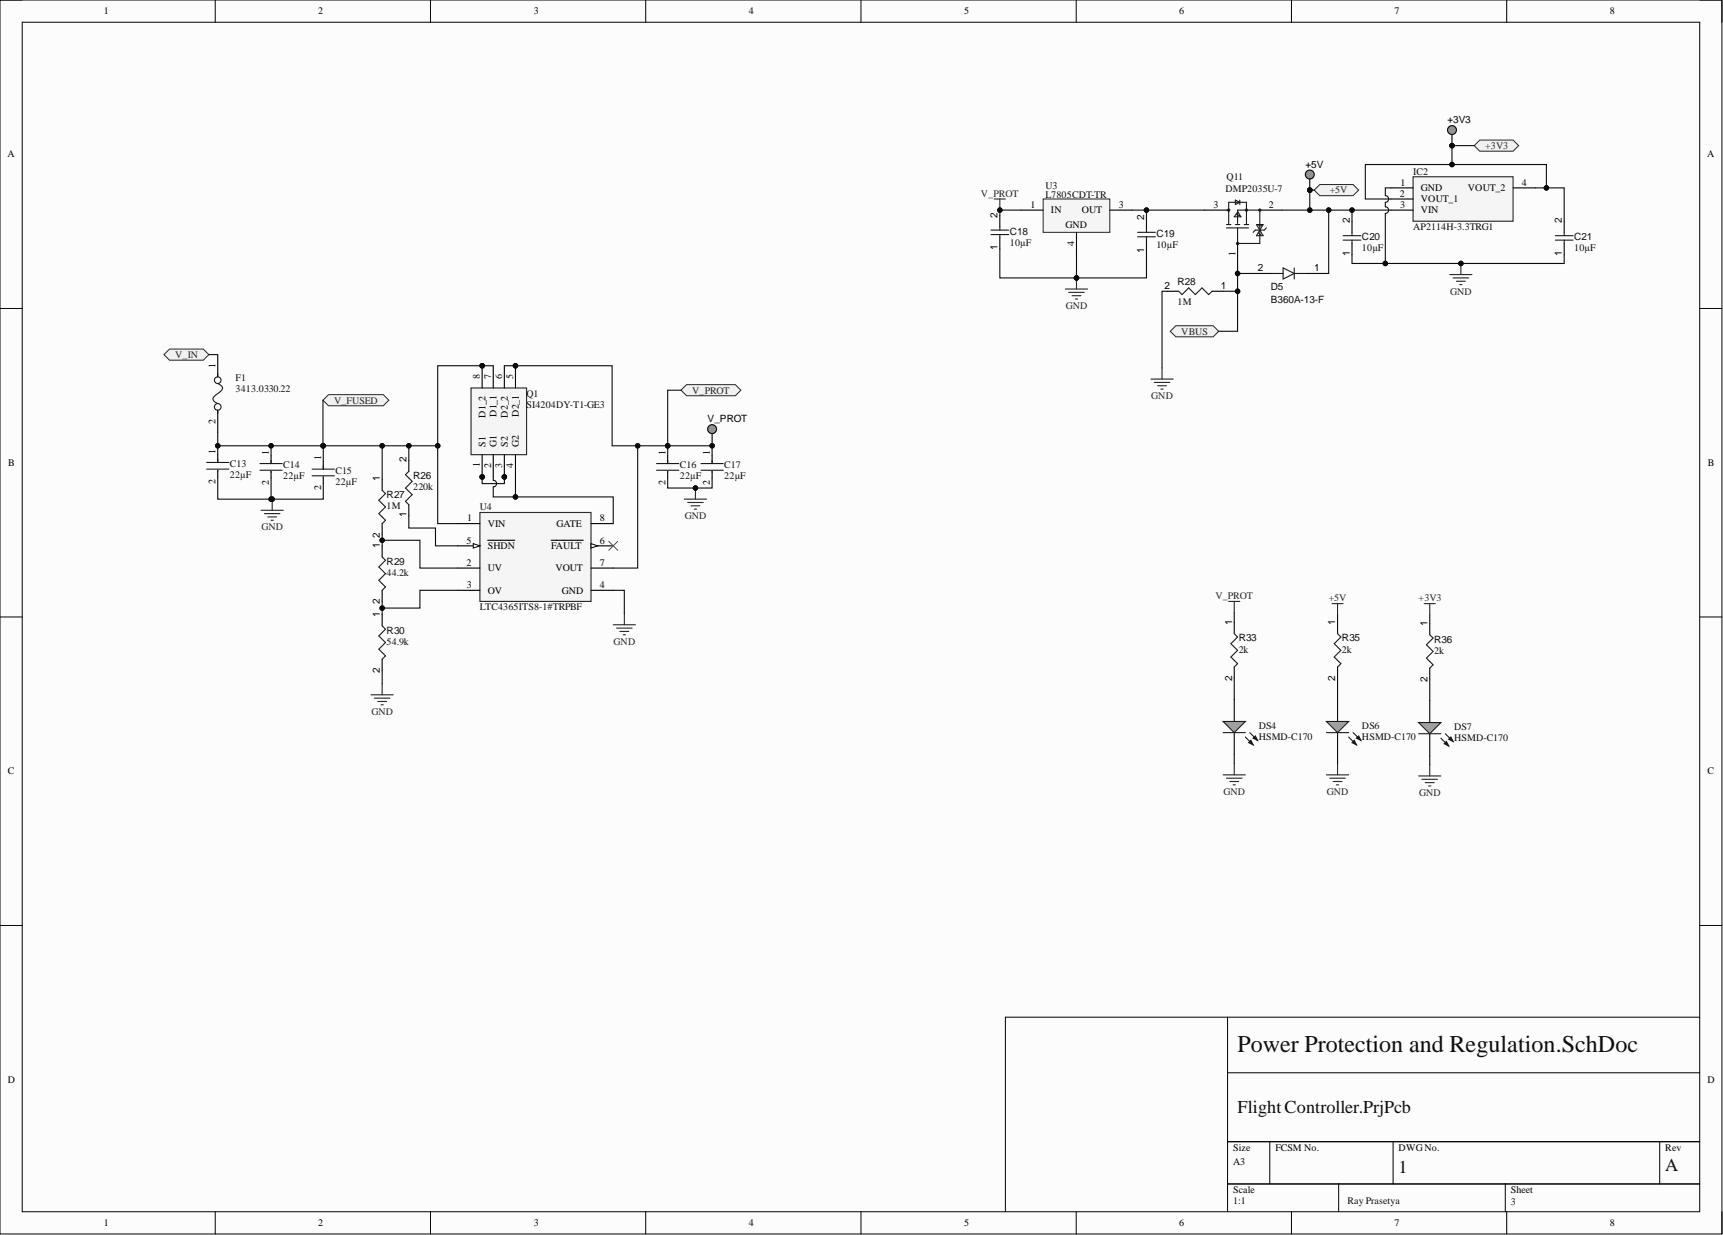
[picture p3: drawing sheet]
<svg xmlns="http://www.w3.org/2000/svg" width="393mm" height="282mm" viewBox="0 0 393 282" stroke-linecap="round" stroke-linejoin="round" font-family="sans-serif">
<defs><g id="words">
<text font-size="5.5" fill="#0e0e0e" x="282.5" y="240.1">Power Protection and Regulation.SchDoc</text>
<g font-size="4.1" fill="#0e0e0e">
<text x="282.5" y="254.1">FlightController.PrjPcb</text>
<text x="319.3" y="267.8">1</text>
<text x="380.2" y="267.3">A</text>
</g>
<g font-size="2.3">
<text x="23.7" y="3.3">1</text>
<text x="72.6" y="3.3">2</text>
<text x="121.9" y="3.3">3</text>
<text x="170.9" y="3.3">4</text>
<text x="220.1" y="3.3">5</text>
<text x="269.2" y="3.3">6</text>
<text x="318.4" y="3.3">7</text>
<text x="367.5" y="3.3">8</text>
<text x="330.5" y="28.2">+3V3</text>
<text x="1.7" y="35.9">A</text>
<text x="389.7" y="35.9">A</text>
<text x="298" y="38.3">+5V</text>
<text x="235.3" y="47.4">1</text>
<text x="255.4" y="47.4">3</text>
<text x="277" y="47.4">3</text>
<text x="289.6" y="47.4">2</text>
<text x="319.6" y="44.9">2</text>
<text x="319.6" y="47.4">3</text>
<text x="319.7" y="42.4">1</text>
<text x="324.4" y="43.6">GND</text>
<text x="324.4" y="46.2">VOUT_1</text>
<text x="335.1" y="43.6">VOUT_2</text>
<text x="347.5" y="42.4">4</text>
<text x="227.7" y="49.7" transform="rotate(-90 227.7 49.7)">2</text>
<text x="239.9" y="48.7">IN</text>
<text x="243.2" y="52">GND</text>
<text x="246.9" y="48.7">OUT</text>
<text x="261.2" y="50.2" transform="rotate(-90 261.2 50.2)">2</text>
<text x="308.1" y="51" transform="rotate(-90 308.1 51)">2</text>
<text x="324.4" y="48.7">VIN</text>
<text x="356.6" y="51" transform="rotate(-90 356.6 51)">2</text>
<text x="227.7" y="57.2" transform="rotate(-90 227.7 57.2)">1</text>
<text x="245.2" y="56.2" transform="rotate(-90 245.2 56.2)">4</text>
<text x="261.2" y="57.7" transform="rotate(-90 261.2 57.7)">1</text>
<text x="282" y="58.4" transform="rotate(-90 282 58.4)">1</text>
<text x="308.1" y="58.4" transform="rotate(-90 308.1 58.4)">1</text>
<text x="356.6" y="58.4" transform="rotate(-90 356.6 58.4)">1</text>
<text x="265.9" y="66">2</text>
<text x="278.7" y="66">1</text>
<text x="287.2" y="61.9">2</text>
<text x="300" y="61.9">1</text>
<text x="49.2" y="84" transform="rotate(-90 49.2 84)">1</text>
<text x="109.6" y="86.5" transform="rotate(-90 109.6 86.5)">8</text>
<text x="112.1" y="86.5" transform="rotate(-90 112.1 86.5)">7</text>
<text x="114.6" y="86.5" transform="rotate(-90 114.6 86.5)">6</text>
<text x="117.2" y="86.5" transform="rotate(-90 117.2 86.5)">5</text>
<text x="110.8" y="95.3" transform="rotate(-90 110.8 95.3)">D1_2</text>
<text x="113.4" y="95.1" transform="rotate(-90 113.4 95.1)">D1_1</text>
<text x="115.9" y="95.3" transform="rotate(-90 115.9 95.3)">D2_2</text>
<text x="118.4" y="95.1" transform="rotate(-90 118.4 95.1)">D2_1</text>
<text x="49.2" y="96.7" transform="rotate(-90 49.2 96.7)">2</text>
<text x="110.8" y="102" transform="rotate(-90 110.8 102)">S1</text>
<text x="113.4" y="102" transform="rotate(-90 113.4 102)">G1</text>
<text x="115.9" y="102" transform="rotate(-90 115.9 102)">S2</text>
<text x="118.4" y="102" transform="rotate(-90 118.4 102)">G2</text>
<text x="161.6" y="96.4">V_PROT</text>
<text x="1.9" y="106.4">B</text>
<text x="49.2" y="103.5" transform="rotate(-90 49.2 103.5)">1</text>
<text x="61.4" y="103.8" transform="rotate(-90 61.4 103.8)">1</text>
<text x="73.3" y="105" transform="rotate(-90 73.3 105)">1</text>
<text x="92.8" y="105.5" transform="rotate(-90 92.8 105.5)">2</text>
<text x="109.6" y="106.6" transform="rotate(-90 109.6 106.6)">1</text>
<text x="112.1" y="106.8" transform="rotate(-90 112.1 106.8)">2</text>
<text x="114.6" y="106.7" transform="rotate(-90 114.6 106.7)">3</text>
<text x="117.2" y="106.9" transform="rotate(-90 117.2 106.9)">4</text>
<text x="151.9" y="103.8" transform="rotate(-90 151.9 103.8)">1</text>
<text x="162.1" y="103.8" transform="rotate(-90 162.1 103.8)">1</text>
<text x="389.9" y="106.4">B</text>
<text x="49.2" y="110.4" transform="rotate(-90 49.2 110.4)">2</text>
<text x="61.4" y="110.6" transform="rotate(-90 61.4 110.6)">2</text>
<text x="73.3" y="111.9" transform="rotate(-90 73.3 111.9)">2</text>
<text x="86.7" y="109.9" transform="rotate(-90 86.7 109.9)">1</text>
<text x="151.9" y="110.6" transform="rotate(-90 151.9 110.6)">2</text>
<text x="162.1" y="110.6" transform="rotate(-90 162.1 110.6)">2</text>
<text x="92.8" y="118.1" transform="rotate(-90 92.8 118.1)">1</text>
<text x="106.7" y="119">1</text>
<text x="137" y="119">8</text>
<text x="86.7" y="125.1" transform="rotate(-90 86.7 125.1)">1</text>
<text x="86.7" y="122.7" transform="rotate(-90 86.7 122.7)">2</text>
<text x="106.5" y="124.1">5</text>
<text x="111.3" y="120.3">VIN</text>
<text x="111.3" y="125.3">SHDN</text>
<text x="125.8" y="125.3">FAULT</text>
<text x="127.1" y="120.3">GATE</text>
<text x="137" y="124.1">6</text>
<text x="106.5" y="129.1">2</text>
<text x="111.3" y="130.4">UV</text>
<text x="126.8" y="130.4">VOUT</text>
<text x="137" y="129.1">7</text>
<text x="86.7" y="137.9" transform="rotate(-90 86.7 137.9)">2</text>
<text x="106.6" y="134.2">3</text>
<text x="111.3" y="135.5">OV</text>
<text x="128.2" y="135.5">GND</text>
<text x="137" y="134.2">4</text>
<text x="86.7" y="140.8" transform="rotate(-90 86.7 140.8)">1</text>
<text x="281.3" y="142.6" transform="rotate(-90 281.3 142.6)">1</text>
<text x="304.8" y="142.6" transform="rotate(-90 304.8 142.6)">1</text>
<text x="325.9" y="142.8" transform="rotate(-90 325.9 142.8)">1</text>
<text x="86.7" y="153.7" transform="rotate(-90 86.7 153.7)">2</text>
<text x="281.3" y="155.4" transform="rotate(-90 281.3 155.4)">2</text>
<text x="304.8" y="155.4" transform="rotate(-90 304.8 155.4)">2</text>
<text x="325.9" y="155.7" transform="rotate(-90 325.9 155.7)">2</text>
<text x="1.8" y="176.8">C</text>
<text x="389.8" y="176.8">C</text>
<text x="1.8" y="247.2">D</text>
<text x="389.8" y="247.2">D</text>
<text x="281.5" y="262.6">Size</text>
<text x="291.2" y="262.6">FCSM No.</text>
<text x="319.3" y="262.6">DWGNo.</text>
<text x="380.2" y="262.6">Rev</text>
<text x="281.5" y="265.9">A3</text>
<text x="281.5" y="272.2">Scale</text>
<text x="344.9" y="272.2">Sheet</text>
<text x="23.7" y="279.9">1</text>
<text x="72.6" y="279.9">2</text>
<text x="121.9" y="279.9">3</text>
<text x="170.9" y="279.9">4</text>
<text x="220.1" y="279.9">5</text>
<text x="269.2" y="279.9">6</text>
<text x="318.4" y="279.9">7</text>
<text x="367.5" y="279.9">8</text>
</g>
<g font-size="2.3" fill="#262626">
<text x="339.1" y="34">+3V3</text>
<text x="223.9" y="44.9">V_PROT</text>
<text x="303.6" y="44.1">+5V</text>
<text x="243.3" y="70.5">GND</text>
<text x="331.1" y="67.2">GND</text>
<text x="269.7" y="76.4">VBUS</text>
<text x="40" y="81.7">V_IN</text>
<text x="158" y="89.8">V_PROT</text>
<text x="76.3" y="92.1">V_FUSED</text>
<text x="262.8" y="91.1">GND</text>
<text x="156.3" y="118.5">GND</text>
<text x="59.7" y="121">GND</text>
<text x="277.5" y="136.8">V_PROT</text>
<text x="303.3" y="137.3">+5V</text>
<text x="323.9" y="137.3">+3V3</text>
<text x="140.1" y="147.2">GND</text>
<text x="84.8" y="163.1">GND</text>
<text x="279.3" y="181.4">GND</text>
<text x="302.9" y="181.4">GND</text>
<text x="324" y="181.7">GND</text>
</g>
<g font-size="2.3" fill="#0e0e0e">
<text x="280" y="41.1">Q11</text>
<text x="322.6" y="39.8">IC2</text>
<text x="238.7" y="43.1">U3</text>
<text x="238.7" y="45.2">L7805CDT-TR</text>
<text x="279.7" y="43.9">DMP2035U-7</text>
<text x="230.5" y="53.5">C18</text>
<text x="322.6" y="52.5">AP2114H-3.3TRG1</text>
<text x="230.5" y="56.1">10µF</text>
<text x="264" y="56.6">10µF</text>
<text x="264" y="54">C19</text>
<text x="310.9" y="57.3">10µF</text>
<text x="310.9" y="54.8">C20</text>
<text x="359.4" y="57.3">10µF</text>
<text x="359.4" y="54.8">C21</text>
<text x="268.8" y="65">R28</text>
<text x="268.8" y="69.5">1M</text>
<text x="290.1" y="66.2">D5</text>
<text x="290.1" y="69.3">B360A-13-F</text>
<text x="53.8" y="87">F1</text>
<text x="53.8" y="89.6">3413.0330.22</text>
<text x="120.2" y="90.6">Q1</text>
<text x="120.2" y="93.1">SI4204DY-T1-GE3</text>
<text x="52.5" y="106.6">C13</text>
<text x="64.7" y="106.8">C14</text>
<text x="155.2" y="106.8">C16</text>
<text x="165.4" y="106.8">C17</text>
<text x="52.5" y="109.1">22µF</text>
<text x="64.7" y="109.4">22µF</text>
<text x="76.6" y="110.6">22µF</text>
<text x="76.6" y="108.1">C15</text>
<text x="88.3" y="113.7">R27</text>
<text x="94.3" y="111.9">220k</text>
<text x="94.3" y="109.4">R26</text>
<text x="155.2" y="109.4">22µF</text>
<text x="165.4" y="109.4">22µF</text>
<text x="88.3" y="116.2">1M</text>
<text x="109.6" y="116.5">U4</text>
<text x="88.3" y="131.4">44.2k</text>
<text x="88.3" y="128.9">R29</text>
<text x="109.6" y="139.3">LTC4365ITS8-1#TRPBF</text>
<text x="88.3" y="147.2">54.9k</text>
<text x="88.3" y="144.6">R30</text>
<text x="282.8" y="148.9">2k</text>
<text x="282.8" y="146.4">R33</text>
<text x="306.4" y="148.9">2k</text>
<text x="306.4" y="146.4">R35</text>
<text x="327.4" y="149.2">2k</text>
<text x="327.4" y="146.7">R36</text>
<text x="287.3" y="166.4">DS4</text>
<text x="310.9" y="166.4">DS6</text>
<text x="332" y="166.7">DS7</text>
<text x="287.3" y="169">HSMD-C170</text>
<text x="310.9" y="169">HSMD-C170</text>
<text x="332" y="169.2">HSMD-C170</text>
<text x="281.5" y="274.7">1:1</text>
<text x="307.6" y="274.7">Ray Prasetya</text>
<text x="344.9" y="275">3</text>
</g>
</g></defs>
<path d="M0 0h393.1v281.6h-393.1z" fill-rule="evenodd" fill="#fcfcfc"/>
<path d="M0 0h393.1v281.6h-393.1z" fill="none" stroke="#000" stroke-width=".23"/>
<path d="M5.1 5.1h382.9v271.5h-382.9z" fill-rule="evenodd" fill="#fcfcfc"/>
<g fill="none" stroke="#000" stroke-width=".23">
<path d="M0 0h5.1M49.1 0v5.1M98.3 0v5.1M147.4 0v5.1M196.6 0v5.1M245.7 0v5.1M294.8 0v5.1M344 0v5.1M388 0h5.1v5.1M5.1 5.1h382.9v271.5h-382.9zM0 70.4h5.1M388 70.4h5.1"/>
<path d="M0 140.8h5.1M388 140.8h5.1M0 211.2h5.1M388 211.2h5.1M280.2 232.2v44.4M388 232.2h-158.5v44.4M280.2 244.8h107.8M49.1 276.6v5M98.3 276.6v5M147.4 276.6v5M196.6 276.6v5M245.7 276.6v5"/>
<path d="M280.2 260.6h107.8M280.2 270.2h107.8M289.9 260.6v9.6M294.8 276.6v5M305.6 270.2v6.4M318 260.6v9.6M343.6 270.2v6.4M344 276.6v5M378.9 260.6v9.6M393.1 276.6v5"/>
</g>
<path d="M109.6 117h25.3v20.3h-25.3z" fill-rule="evenodd" fill="#f5f5f5"/>
<path d="M109.6 117h25.3v20.3h-25.3z" fill="none" stroke="#262626" stroke-width=".25"/>
<path d="M104.5 119.5h5.1M134.9 124.6h5.1" fill="none" stroke="#000" stroke-width=".25"/>
<path d="M134.9 124.1l1.5 .5-1.5 .5z" fill="#fbfbfb"/>
<path d="M134.9 124.1l1.5 .5-1.5 .5z" fill="none" stroke="#000" stroke-width=".23"/>
<path d="M104.5 124.6h5.1M125.8 123.3h7.3" fill="none" stroke="#000" stroke-width=".25"/>
<path d="M108 124.1l1.6 .5-1.6 .5z" fill="#fbfbfb"/>
<path d="M108 124.1l1.6 .5-1.6 .5z" fill="none" stroke="#000" stroke-width=".23"/>
<g fill="none" stroke="#000" stroke-width=".25">
<path d="M49.7 103.8v1.7M49.7 107.3v1.5M61.9 104v1.8M61.9 107.6v1.5M73.8 105.3v1.8M73.8 108.8v1.6M87.2 109.4v2.5M87.2 119.5v2.5M134.9 119.5h5.1M87.2 124.6v2.5M87.2 134.7v2.6M104.5 134.7h5.1"/>
<path d="M104.5 129.7h5.1M111.3 123.3h6.2M134.9 134.7h5.1M134.9 129.7h5.1M87.2 140.3v2.5M87.2 150.5v2.5"/>
</g>
<g fill="none" stroke="#1c1c1c" stroke-width=".25">
<path d="M47.2 105.5h5M47.2 107.1h5M49.7 104.8v.7M49.7 107.3v.3M59.3 105.8h5.1M59.3 107.3h5.1M61.9 105v.8M61.9 107.6v.2M71.3 107.1h5M71.3 108.6h5M73.8 106.3v.8M73.8 108.8v.3"/>
<path d="M87.2 111.9l.8 .8-1.5 1.5 1.5 1.5-1.5 1.5 1.5 1.5-.8 .8M87.2 127.1l.8 .8-1.5 1.5 1.5 1.5-1.5 1.5 1.5 1.6-.8 .7M87.2 142.8l.8 .8-1.5 1.5 1.5 1.6-1.5 1.5 1.5 1.5-.8 .8"/>
</g>
<path d="M59.6 116.5h5.1M60.4 117.2h3.5M61.1 118h2.1M61.9 118.7h.5M62.1 113.9v2.6M84.7 158.6h5.1M85.5 159.3h3.5M87.2 156v2.6M86.2 160.1h2.1M87 160.9h.5" fill="none" stroke="#262626" stroke-width=".25"/>
<circle cx="62.1" cy="113.9" r=".51" fill="#0e0e0e"/>
<circle cx="62.1" cy="113.9" r=".51" fill="none" stroke="#0e0e0e" stroke-width=".23"/>
<path d="M140 142.6h5.1M140.8 143.4h3.5M141.5 144.1h2M142.3 144.9h.5M142.5 140.1v2.5" fill="none" stroke="#262626" stroke-width=".25"/>
<path d="M93.3 105v2.6M93.3 115.2v2.5" fill="none" stroke="#000" stroke-width=".25"/>
<path d="M93.3 107.6l-.7 .7 1.5 1.6-1.5 1.5 1.5 1.5-1.5 1.5 .7 .8" fill="none" stroke="#1c1c1c" stroke-width=".25"/>
<path d="M139 123.6l2 2M141 123.6l-2 2" fill="none" stroke="#4c4c4c" stroke-width=".23"/>
<circle cx="162.6" cy="97.9" r="1.02" fill="#999"/>
<g fill="none" stroke="#000" stroke-width=".25">
<path d="M162.6 99v2.5M152.4 104v1.8M152.4 107.6v1.5"/>
<circle cx="162.6" cy="97.9" r="1.02"/>
</g>
<path d="M149.9 105.8h5.1M149.9 107.3h5.1M152.4 105v.8M152.4 107.6v.2" fill="none" stroke="#1c1c1c" stroke-width=".25"/>
<path d="M156.2 113.9h5.1M157 114.7h3.5M157.7 115.4h2.1M158.5 116.2h.5M158.8 111.4v2.5" fill="none" stroke="#262626" stroke-width=".25"/>
<circle cx="158.8" cy="111.4" r=".51" fill="#0e0e0e"/>
<circle cx="158.8" cy="111.4" r=".51" fill="none" stroke="#0e0e0e" stroke-width=".23"/>
<path d="M162.6 104v1.8M162.6 107.6v1.5" fill="none" stroke="#000" stroke-width=".25"/>
<path d="M160 105.8h5.1M160 107.3h5.1M162.6 105v.8M162.6 107.6v.2" fill="none" stroke="#1c1c1c" stroke-width=".25"/>
<path d="M238.1 45.4h15.3v7.6h-15.3z" fill-rule="evenodd" fill="#f5f5f5"/>
<path d="M238.1 45.4h15.3v7.6h-15.3z" fill="none" stroke="#262626" stroke-width=".23"/>
<path d="M233.1 48h5M245.8 53v5.1M253.4 48h5" fill="none" stroke="#000" stroke-width=".25"/>
<path d="M322.6 40.3h22.8v10.2h-22.8z" fill-rule="evenodd" fill="#f5f5f5"/>
<path d="M322.6 40.3h22.8v10.2h-22.8zM331 62.7h5M331.7 63.4h3.6M332.5 64.2h2M333.3 65h.5M333.5 60.1v2.6" fill="none" stroke="#262626" stroke-width=".25"/>
<path d="M228.3 49.2v2.6M228.3 54.3v2.5M261.7 49.7v2.6M261.7 54.8v2.5M308.6 50.5v2.5M308.6 55.6v2.5M317.5 42.9h5.1M317.5 45.4h5.1M317.5 48h5.1M345.4 42.9h5.1M357.1 50.5v2.5M357.1 55.6v2.5" fill="none" stroke="#000" stroke-width=".25"/>
<g fill="none" stroke="#1c1c1c" stroke-width=".25">
<path d="M226.2 52.5h4.1M226.2 53.5h4.1M228.3 51.8v.7M228.3 53.5v.8M259.7 53h4.1M259.7 54h4.1M261.7 52.3v.7M261.7 54v.8M306.6 53.8h4.1M306.6 54.8h4.1M308.6 53v.8M308.6 54.8v.8"/>
<path d="M355.1 53.8h4M355.1 54.8h4M357.1 53v.8M357.1 54.8v.8"/>
</g>
<circle cx="333.5" cy="60.1" r=".51" fill="#0e0e0e"/>
<circle cx="333.5" cy="60.1" r=".51" fill="none" stroke="#0e0e0e" stroke-width=".23"/>
<path d="M243.2 66h5.1M244 66.7h3.5M244.7 67.5h2.1M245.5 68.3h.5M245.8 63.4v2.6" fill="none" stroke="#262626" stroke-width=".25"/>
<circle cx="245.8" cy="63.4" r=".51" fill="#0e0e0e"/>
<circle cx="245.8" cy="63.4" r=".51" fill="none" stroke="#0e0e0e" stroke-width=".23"/>
<path d="M227 45.4h2.5M228.3 45.4v2.6" fill="none" stroke="#262626" stroke-width=".25"/>
<circle cx="228.3" cy="48" r=".51" fill="#0e0e0e"/>
<circle cx="228.3" cy="48" r=".51" fill="none" stroke="#0e0e0e" stroke-width=".23"/>
<path d="M38.7 79.7h7.7l1.3 1.2-1.3 1.3h-7.7l-1.3-1.3z" fill-rule="evenodd" fill="#f0f0f0"/>
<path d="M38.7 79.7h7.7l1.3 1.2-1.3 1.3h-7.7l-1.3-1.3z" fill="none" stroke="#262626" stroke-width=".23"/>
<path d="M301.3 42.1h7.6l1.3 1.3-1.3 1.3h-7.6l-1.3-1.3z" fill-rule="evenodd" fill="#f0f0f0"/>
<path d="M301.3 42.1h7.6l1.3 1.3-1.3 1.3h-7.6l-1.3-1.3z" fill="none" stroke="#262626" stroke-width=".23"/>
<path d="M337.8 32h7.6l1.3 1.2-1.3 1.3h-7.6l-1.3-1.3z" fill-rule="evenodd" fill="#f0f0f0"/>
<path d="M337.8 32h7.6l1.3 1.2-1.3 1.3h-7.6l-1.3-1.3z" fill="none" stroke="#262626" stroke-width=".23"/>
<path d="M281.8 159.6v5.1M281.8 167.2v5.1" fill="none" stroke="#000" stroke-width=".25"/>
<path d="M279.2 164.7h5.1l-2.5 2.5z" fill="#a6a6a6"/>
<path d="M279.2 164.7h5.1l-2.5 2.5zM284.3 168.2l1.8 1.8M285.3 167.2l1.8 1.8" fill="none" stroke="#1c1c1c" stroke-width=".25"/>
<path d="M285.6 169l.5 1-1-.5z" fill="#1c1c1c"/>
<path d="M285.6 169l.5 1-1-.5z" fill="none" stroke="#1c1c1c" stroke-width=".25"/>
<path d="M286.6 168l.5 1-1-.5z" fill="#1c1c1c"/>
<path d="M281.8 144.6l.7 .8-1.5 1.5 1.5 1.5-1.5 1.6 1.5 1.5-.7 .7M279.2 167.2h5.1M286.6 168l.5 1-1-.5z" fill="none" stroke="#1c1c1c" stroke-width=".25"/>
<path d="M281.8 142.1v2.5M281.8 152.2v2.6M305.4 159.6v5.1M305.4 167.2v5.1" fill="none" stroke="#000" stroke-width=".25"/>
<path d="M279.2 176.8h5.1M280 177.6h3.5M280.8 178.4h2M281.5 179.1h.5M281.8 174.3v2.5" fill="none" stroke="#262626" stroke-width=".25"/>
<path d="M302.8 164.7h5.1l-2.5 2.5z" fill="#a6a6a6"/>
<path d="M302.8 164.7h5.1l-2.5 2.5zM307.9 168.2l1.8 1.8M308.9 167.2l1.8 1.8" fill="none" stroke="#1c1c1c" stroke-width=".25"/>
<path d="M309.2 169l.5 1-1.1-.5z" fill="#1c1c1c"/>
<path d="M309.2 169l.5 1-1.1-.5z" fill="none" stroke="#1c1c1c" stroke-width=".25"/>
<path d="M310.2 168l.5 1-1-.5z" fill="#1c1c1c"/>
<path d="M305.4 144.6l.7 .8-1.5 1.5 1.5 1.5-1.5 1.6 1.5 1.5-.7 .7M302.8 167.2h5.1M310.2 168l.5 1-1-.5z" fill="none" stroke="#1c1c1c" stroke-width=".25"/>
<path d="M305.4 142.1v2.5M305.4 152.2v2.6M326.4 159.8v5.1M326.4 167.5v5" fill="none" stroke="#000" stroke-width=".25"/>
<path d="M302.8 176.8h5.1M303.6 177.6h3.5M304.3 178.4h2.1M305.1 179.1h.5M305.4 174.3v2.5" fill="none" stroke="#262626" stroke-width=".25"/>
<path d="M323.9 164.9h5l-2.5 2.6z" fill="#a6a6a6"/>
<path d="M323.9 164.9h5l-2.5 2.6zM328.9 168.5l1.8 1.8M330 167.5l1.7 1.7" fill="none" stroke="#1c1c1c" stroke-width=".25"/>
<path d="M330.2 169.2l.5 1.1-1-.6z" fill="#1c1c1c"/>
<path d="M330.2 169.2l.5 1.1-1-.6z" fill="none" stroke="#1c1c1c" stroke-width=".25"/>
<path d="M331.2 168.2l.5 1-1-.5z" fill="#1c1c1c"/>
<path d="M326.4 144.9l.8 .7-1.6 1.6 1.6 1.5-1.6 1.5 1.6 1.5-.8 .8M323.9 167.5h5M331.2 168.2l.5 1-1-.5z" fill="none" stroke="#1c1c1c" stroke-width=".25"/>
<path d="M326.4 142.3v2.6M326.4 152.5v2.5" fill="none" stroke="#000" stroke-width=".25"/>
<path d="M280.5 137.3h2.5M281.8 137.3v2.5M304.1 137.8h2.5M305.4 137.8v2.5M325.1 137.8h2.6M326.4 137.8v2.5M323.9 177.1h5M324.6 177.9h3.6M325.4 178.6h2M326.1 179.4h.6M326.4 174.6v2.5" fill="none" stroke="#262626" stroke-width=".25"/>
<circle cx="331.5" cy="33.2" r=".51" fill="#0e0e0e"/>
<circle cx="331.5" cy="33.2" r=".51" fill="none" stroke="#0e0e0e" stroke-width=".23"/>
<circle cx="331.5" cy="29.7" r="1.01" fill="#999"/>
<g fill="none" stroke="#000" stroke-width=".25">
<path d="M331.5 30.7v2.5"/>
<circle cx="331.5" cy="29.7" r="1.01"/>
</g>
<circle cx="331.5" cy="33.2" r=".51" fill="#0e0e0e"/>
<circle cx="331.5" cy="33.2" r=".51" fill="none" stroke="#0e0e0e" stroke-width=".23"/>
<circle cx="299" cy="43.4" r=".51" fill="#0e0e0e"/>
<circle cx="299" cy="43.4" r=".51" fill="none" stroke="#0e0e0e" stroke-width=".23"/>
<circle cx="299" cy="39.8" r="1.01" fill="#999"/>
<g fill="none" stroke="#000" stroke-width=".25">
<path d="M299 40.8v2.6"/>
<circle cx="299" cy="39.8" r="1.01"/>
</g>
<circle cx="299" cy="43.4" r=".51" fill="#0e0e0e"/>
<circle cx="299" cy="43.4" r=".51" fill="none" stroke="#0e0e0e" stroke-width=".23"/>
<path d="M287.9 62.4h2.5M298 62.4h2.5" fill="none" stroke="#000" stroke-width=".25"/>
<path d="M290.4 62.4h2.5M292.9 61.1l2.6 1.3-2.6 1.3zM295.5 61.1v2.6M295.5 62.4h2.5" fill="none" stroke="#1c1c1c" stroke-width=".25"/>
<path d="M268.4 74.3h8.5l1.3 1.3-1.3 1.3h-8.5l-1.2-1.3z" fill-rule="evenodd" fill="#f0f0f0"/>
<path d="M268.4 74.3h8.5l1.3 1.3-1.3 1.3h-8.5l-1.2-1.3z" fill="none" stroke="#262626" stroke-width=".23"/>
<path d="M266.5 66.5h2.6M276.7 66.5h2.5" fill="none" stroke="#000" stroke-width=".25"/>
<path d="M269.1 66.5l.7 .7 1.6-1.5 1.5 1.5 1.5-1.5 1.5 1.5 .8-.7" fill="none" stroke="#1c1c1c" stroke-width=".25"/>
<path d="M262.7 86.5h5.1M263.5 87.3h3.6M264.3 88h2M265 88.8h.5M265.3 84v2.5" fill="none" stroke="#262626" stroke-width=".25"/>
<path d="M75 90.1h12.5l1.3 1.2-1.3 1.3h-12.5l-1.3-1.3z" fill-rule="evenodd" fill="#f0f0f0"/>
<path d="M75 90.1h12.5l1.3 1.2-1.3 1.3h-12.5l-1.3-1.3z" fill="none" stroke="#262626" stroke-width=".23"/>
<path d="M49.7 80.9v5.1M49.7 93.6v5.1" fill="none" stroke="#000" stroke-width=".25"/>
<g fill="none" stroke="#1c1c1c" stroke-width=".25">
<path d="M49.7 87.5a1.09 1.09 0 0 1 1 1.4l-1.3 1.2a.95 .95 0 0 0-.8 .9 .95 .95 0 0 0 .8 .9l.3 .2M49.7 85.3v.7M49.7 93.6v.8"/>
<circle cx="49.7" cy="86.8" r=".76"/>
<circle cx="49.7" cy="92.9" r=".76"/>
</g>
<path d="M156.7 87.8h11.2l1.2 1.3-1.2 1.2h-11.2l-1.2-1.2z" fill-rule="evenodd" fill="#f0f0f0"/>
<path d="M156.7 87.8h11.2l1.2 1.3-1.2 1.2h-11.2l-1.2-1.2z" fill="none" stroke="#262626" stroke-width=".23"/>
<circle cx="110.1" cy="108.8" r=".51" fill="#0e0e0e"/>
<circle cx="110.1" cy="108.8" r=".51" fill="none" stroke="#0e0e0e" stroke-width=".23"/>
<circle cx="115.1" cy="108.8" r=".51" fill="#0e0e0e"/>
<circle cx="115.1" cy="108.8" r=".51" fill="none" stroke="#0e0e0e" stroke-width=".23"/>
<circle cx="110.1" cy="83.5" r=".51" fill="#0e0e0e"/>
<circle cx="110.1" cy="83.5" r=".51" fill="none" stroke="#0e0e0e" stroke-width=".23"/>
<circle cx="117.7" cy="83.5" r=".51" fill="#0e0e0e"/>
<circle cx="117.7" cy="83.5" r=".51" fill="none" stroke="#0e0e0e" stroke-width=".23"/>
<path d="M107.5 88.6h12.7v15.2h-12.7z" fill-rule="evenodd" fill="#f5f5f5"/>
<path d="M107.5 88.6h12.7v15.2h-12.7z" fill="none" stroke="#262626" stroke-width=".25"/>
<path d="M110.1 103.8v5" fill="none" stroke="#000" stroke-width=".25"/>
<circle cx="110.1" cy="108.8" r=".51" fill="#0e0e0e"/>
<circle cx="110.1" cy="108.8" r=".51" fill="none" stroke="#0e0e0e" stroke-width=".23"/>
<path d="M112.6 103.8v5M115.1 103.8v5" fill="none" stroke="#000" stroke-width=".25"/>
<circle cx="115.1" cy="108.8" r=".51" fill="#0e0e0e"/>
<circle cx="115.1" cy="108.8" r=".51" fill="none" stroke="#0e0e0e" stroke-width=".23"/>
<path d="M110.1 83.5v5.1M117.7 103.8v5" fill="none" stroke="#000" stroke-width=".25"/>
<circle cx="110.1" cy="83.5" r=".51" fill="#0e0e0e"/>
<circle cx="110.1" cy="83.5" r=".51" fill="none" stroke="#0e0e0e" stroke-width=".23"/>
<path d="M112.6 83.5v5.1M115.1 83.5v5.1M117.7 83.5v5.1" fill="none" stroke="#000" stroke-width=".25"/>
<circle cx="117.7" cy="83.5" r=".51" fill="#0e0e0e"/>
<circle cx="117.7" cy="83.5" r=".51" fill="none" stroke="#0e0e0e" stroke-width=".23"/>
<g fill="none" stroke="#1c1c1c" stroke-width=".25">
<path d="M280 52h5.1M280 51.3h1M280 48h.5M280.5 51.3v-5.1h4.1v5.1M282 51.3h1M282 45.7l1 .5-1 .5zM282.3 49l.7 .2M282.5 51v-3h5.1v7.6h-5.1v-3.6M282.5 48.2l.8 1.3h-1.5l.7-1M283 45.7v1M284 51.3h1.1M286.8 51.3h1.6l-1.6 2.5h1.6z"/>
<path d="M287.3 53.3l.6 .2M287.3 51.5h.8M289.1 52l-.5 .5h-2l-.5 .5"/>
<circle cx="280.5" cy="48" r=".26"/>
<circle cx="282.5" cy="55.6" r=".26"/>
<circle cx="284.6" cy="48" r=".26"/>
<circle cx="287.6" cy="48" r=".26"/>
</g>
<path d="M274.9 48h5.1M282.5 55.6v5M287.6 48h5.1" fill="none" stroke="#000" stroke-width=".25"/>
<path d="M87.2 122v2.6" fill="none" stroke="#0e0e0e" stroke-width=".25"/>
<circle cx="87.2" cy="123.3" r=".51" fill="#0e0e0e"/>
<circle cx="87.2" cy="123.3" r=".51" fill="none" stroke="#0e0e0e" stroke-width=".23"/>
<path d="M87.2 137.3v3" fill="none" stroke="#0e0e0e" stroke-width=".25"/>
<circle cx="87.2" cy="138.8" r=".51" fill="#0e0e0e"/>
<circle cx="87.2" cy="138.8" r=".51" fill="none" stroke="#0e0e0e" stroke-width=".23"/>
<path d="M87.2 123.3h8.7v6.4h8.6" fill="none" stroke="#0e0e0e" stroke-width=".25"/>
<circle cx="87.2" cy="123.3" r=".51" fill="#0e0e0e"/>
<circle cx="87.2" cy="123.3" r=".51" fill="none" stroke="#0e0e0e" stroke-width=".23"/>
<path d="M104.5 134.7h-8.6v4.1h-8.7" fill="none" stroke="#0e0e0e" stroke-width=".25"/>
<circle cx="87.2" cy="138.8" r=".51" fill="#0e0e0e"/>
<circle cx="87.2" cy="138.8" r=".51" fill="none" stroke="#0e0e0e" stroke-width=".23"/>
<path d="M49.7 108.8v5.1h24.1v-3.5M87.2 153v3" fill="none" stroke="#0e0e0e" stroke-width=".25"/>
<circle cx="61.9" cy="113.9" r=".51" fill="#0e0e0e"/>
<circle cx="61.9" cy="113.9" r=".51" fill="none" stroke="#0e0e0e" stroke-width=".23"/>
<circle cx="62.1" cy="113.9" r=".51" fill="#0e0e0e"/>
<circle cx="62.1" cy="113.9" r=".51" fill="none" stroke="#0e0e0e" stroke-width=".23"/>
<path d="M93.3 117.7v2.8h6.1v4.1h5.1M152.4 109.1v2.3h10.2v-2.3M140 134.7h2.5v5.4" fill="none" stroke="#0e0e0e" stroke-width=".25"/>
<circle cx="158.8" cy="111.4" r=".51" fill="#0e0e0e"/>
<circle cx="158.8" cy="111.4" r=".51" fill="none" stroke="#0e0e0e" stroke-width=".23"/>
<path d="M233.1 48h-4.8v1.2" fill="none" stroke="#0e0e0e" stroke-width=".25"/>
<circle cx="228.3" cy="48" r=".51" fill="#0e0e0e"/>
<circle cx="228.3" cy="48" r=".51" fill="none" stroke="#0e0e0e" stroke-width=".23"/>
<path d="M258.4 48h3.3v1.7" fill="none" stroke="#0e0e0e" stroke-width=".25"/>
<circle cx="261.7" cy="48" r=".51" fill="#0e0e0e"/>
<circle cx="261.7" cy="48" r=".51" fill="none" stroke="#0e0e0e" stroke-width=".23"/>
<path d="M228.3 56.8v6.6h33.4v-6.1" fill="none" stroke="#0e0e0e" stroke-width=".25"/>
<circle cx="245.8" cy="63.4" r=".51" fill="#0e0e0e"/>
<circle cx="245.8" cy="63.4" r=".51" fill="none" stroke="#0e0e0e" stroke-width=".23"/>
<path d="M245.8 58.1v5.3" fill="none" stroke="#0e0e0e" stroke-width=".25"/>
<circle cx="245.8" cy="63.4" r=".51" fill="#0e0e0e"/>
<circle cx="245.8" cy="63.4" r=".51" fill="none" stroke="#0e0e0e" stroke-width=".23"/>
<path d="M317.5 48h-8.9v2.5" fill="none" stroke="#0e0e0e" stroke-width=".25"/>
<circle cx="308.7" cy="48" r=".51" fill="#0e0e0e"/>
<circle cx="308.7" cy="48" r=".51" fill="none" stroke="#0e0e0e" stroke-width=".23"/>
<path d="M350.5 42.9h6.6v7.6" fill="none" stroke="#0e0e0e" stroke-width=".25"/>
<circle cx="353" cy="42.9" r=".51" fill="#0e0e0e"/>
<circle cx="353" cy="42.9" r=".51" fill="none" stroke="#0e0e0e" stroke-width=".23"/>
<path d="M353 42.9v-5.3h-41.3v7.8h5.8" fill="none" stroke="#0e0e0e" stroke-width=".25"/>
<circle cx="331.5" cy="37.6" r=".51" fill="#0e0e0e"/>
<circle cx="331.5" cy="37.6" r=".51" fill="none" stroke="#0e0e0e" stroke-width=".23"/>
<circle cx="353" cy="42.9" r=".51" fill="#0e0e0e"/>
<circle cx="353" cy="42.9" r=".51" fill="none" stroke="#0e0e0e" stroke-width=".23"/>
<path d="M317.5 42.9h-1.2v1.8a.76 .76 0 0 1 .7 .7 .76 .76 0 0 1-.7 .8v1a.76 .76 0 0 1 .7 .8 .76 .76 0 0 1-.7 .7v11.4h-7.7v-2" fill="none" stroke="#0e0e0e" stroke-width=".25"/>
<circle cx="316.3" cy="60.1" r=".51" fill="#0e0e0e"/>
<circle cx="316.3" cy="60.1" r=".51" fill="none" stroke="#0e0e0e" stroke-width=".23"/>
<path d="M357.1 58.1v2h-40.8" fill="none" stroke="#0e0e0e" stroke-width=".25"/>
<circle cx="316.3" cy="60.1" r=".51" fill="#0e0e0e"/>
<circle cx="316.3" cy="60.1" r=".51" fill="none" stroke="#0e0e0e" stroke-width=".23"/>
<circle cx="333.5" cy="60.1" r=".51" fill="#0e0e0e"/>
<circle cx="333.5" cy="60.1" r=".51" fill="none" stroke="#0e0e0e" stroke-width=".23"/>
<path d="M336.5 33.2h-5v4.4M47.7 80.9h2" fill="none" stroke="#0e0e0e" stroke-width=".25"/>
<circle cx="331.5" cy="37.6" r=".51" fill="#0e0e0e"/>
<circle cx="331.5" cy="37.6" r=".51" fill="none" stroke="#0e0e0e" stroke-width=".23"/>
<circle cx="331.5" cy="33.2" r=".51" fill="#0e0e0e"/>
<circle cx="331.5" cy="33.2" r=".51" fill="none" stroke="#0e0e0e" stroke-width=".23"/>
<path d="M299 43.4v4.6M281.8 139.8v2.3M281.8 154.8v4.8M305.4 140.3v1.8M305.4 154.8v4.8M326.4 140.3v2M326.4 155v4.8M281.8 172.3v2M305.4 172.3v2M326.4 172.5v2.1" fill="none" stroke="#0e0e0e" stroke-width=".25"/>
<circle cx="299" cy="43.4" r=".51" fill="#0e0e0e"/>
<circle cx="299" cy="43.4" r=".51" fill="none" stroke="#0e0e0e" stroke-width=".23"/>
<circle cx="299" cy="48" r=".51" fill="#0e0e0e"/>
<circle cx="299" cy="48" r=".51" fill="none" stroke="#0e0e0e" stroke-width=".23"/>
<path d="M299 43.4h1" fill="none" stroke="#0e0e0e" stroke-width=".25"/>
<circle cx="299" cy="43.4" r=".51" fill="#0e0e0e"/>
<circle cx="299" cy="43.4" r=".51" fill="none" stroke="#0e0e0e" stroke-width=".23"/>
<path d="M308.6 48h-5.3v14.4h-2.8" fill="none" stroke="#0e0e0e" stroke-width=".25"/>
<circle cx="303.3" cy="48" r=".51" fill="#0e0e0e"/>
<circle cx="303.3" cy="48" r=".51" fill="none" stroke="#0e0e0e" stroke-width=".23"/>
<circle cx="308.7" cy="48" r=".51" fill="#0e0e0e"/>
<circle cx="308.7" cy="48" r=".51" fill="none" stroke="#0e0e0e" stroke-width=".23"/>
<path d="M292.7 48h10.6" fill="none" stroke="#0e0e0e" stroke-width=".25"/>
<circle cx="299" cy="48" r=".51" fill="#0e0e0e"/>
<circle cx="299" cy="48" r=".51" fill="none" stroke="#0e0e0e" stroke-width=".23"/>
<circle cx="303.3" cy="48" r=".51" fill="#0e0e0e"/>
<circle cx="303.3" cy="48" r=".51" fill="none" stroke="#0e0e0e" stroke-width=".23"/>
<path d="M261.7 48h13.2" fill="none" stroke="#0e0e0e" stroke-width=".25"/>
<circle cx="261.7" cy="48" r=".51" fill="#0e0e0e"/>
<circle cx="261.7" cy="48" r=".51" fill="none" stroke="#0e0e0e" stroke-width=".23"/>
<path d="M266.5 66.5h-1.2v17.5M152.4 101.7v2.3" fill="none" stroke="#0e0e0e" stroke-width=".25"/>
<circle cx="152.4" cy="101.7" r=".51" fill="#0e0e0e"/>
<circle cx="152.4" cy="101.7" r=".51" fill="none" stroke="#0e0e0e" stroke-width=".23"/>
<path d="M162.6 101.5v2.5" fill="none" stroke="#0e0e0e" stroke-width=".25"/>
<circle cx="162.6" cy="101.7" r=".51" fill="#0e0e0e"/>
<circle cx="162.6" cy="101.7" r=".51" fill="none" stroke="#0e0e0e" stroke-width=".23"/>
<path d="M61.9 109.1v4.8" fill="none" stroke="#0e0e0e" stroke-width=".25"/>
<circle cx="61.9" cy="113.9" r=".51" fill="#0e0e0e"/>
<circle cx="61.9" cy="113.9" r=".51" fill="none" stroke="#0e0e0e" stroke-width=".23"/>
<path d="M49.7 98.7v3" fill="none" stroke="#0e0e0e" stroke-width=".25"/>
<circle cx="49.7" cy="101.7" r=".51" fill="#0e0e0e"/>
<circle cx="49.7" cy="101.7" r=".51" fill="none" stroke="#0e0e0e" stroke-width=".23"/>
<path d="M61.9 101.7v2.3" fill="none" stroke="#0e0e0e" stroke-width=".25"/>
<circle cx="61.9" cy="101.7" r=".51" fill="#0e0e0e"/>
<circle cx="61.9" cy="101.7" r=".51" fill="none" stroke="#0e0e0e" stroke-width=".23"/>
<path d="M73.7 91.3v10.4" fill="none" stroke="#0e0e0e" stroke-width=".25"/>
<circle cx="73.7" cy="101.7" r=".51" fill="#0e0e0e"/>
<circle cx="73.7" cy="101.7" r=".51" fill="none" stroke="#0e0e0e" stroke-width=".23"/>
<path d="M87.2 101.7v7.7" fill="none" stroke="#0e0e0e" stroke-width=".25"/>
<circle cx="87.2" cy="101.7" r=".51" fill="#0e0e0e"/>
<circle cx="87.2" cy="101.7" r=".51" fill="none" stroke="#0e0e0e" stroke-width=".23"/>
<path d="M73.8 101.7v3.6" fill="none" stroke="#0e0e0e" stroke-width=".25"/>
<circle cx="73.8" cy="101.7" r=".51" fill="#0e0e0e"/>
<circle cx="73.8" cy="101.7" r=".51" fill="none" stroke="#0e0e0e" stroke-width=".23"/>
<path d="M162.6 101.7h-17v28h-5.6" fill="none" stroke="#0e0e0e" stroke-width=".25"/>
<circle cx="162.6" cy="101.7" r=".51" fill="#0e0e0e"/>
<circle cx="162.6" cy="101.7" r=".51" fill="none" stroke="#0e0e0e" stroke-width=".23"/>
<circle cx="152.4" cy="101.7" r=".51" fill="#0e0e0e"/>
<circle cx="152.4" cy="101.7" r=".51" fill="none" stroke="#0e0e0e" stroke-width=".23"/>
<circle cx="145.6" cy="101.7" r=".51" fill="#0e0e0e"/>
<circle cx="145.6" cy="101.7" r=".51" fill="none" stroke="#0e0e0e" stroke-width=".23"/>
<path d="M115.1 83.5h24.6v18.2h5.9" fill="none" stroke="#0e0e0e" stroke-width=".25"/>
<circle cx="117.7" cy="83.5" r=".51" fill="#0e0e0e"/>
<circle cx="117.7" cy="83.5" r=".51" fill="none" stroke="#0e0e0e" stroke-width=".23"/>
<circle cx="145.6" cy="101.7" r=".51" fill="#0e0e0e"/>
<circle cx="145.6" cy="101.7" r=".51" fill="none" stroke="#0e0e0e" stroke-width=".23"/>
<path d="M110.1 108.6v1.8h5v-1.8" fill="none" stroke="#0e0e0e" stroke-width=".25"/>
<circle cx="110.1" cy="108.8" r=".51" fill="#0e0e0e"/>
<circle cx="110.1" cy="108.8" r=".51" fill="none" stroke="#0e0e0e" stroke-width=".23"/>
<circle cx="115.1" cy="108.8" r=".51" fill="#0e0e0e"/>
<circle cx="115.1" cy="108.8" r=".51" fill="none" stroke="#0e0e0e" stroke-width=".23"/>
<path d="M112.6 108.8v.8a.76 .76 0 0 1 .8 .8 .76 .76 0 0 1-.8 .7v2.3h27.4v6.1" fill="none" stroke="#0e0e0e" stroke-width=".25"/>
<circle cx="117.7" cy="113.4" r=".51" fill="#0e0e0e"/>
<circle cx="117.7" cy="113.4" r=".51" fill="none" stroke="#0e0e0e" stroke-width=".23"/>
<path d="M117.7 108.8v4.6" fill="none" stroke="#0e0e0e" stroke-width=".25"/>
<circle cx="117.7" cy="113.4" r=".51" fill="#0e0e0e"/>
<circle cx="117.7" cy="113.4" r=".51" fill="none" stroke="#0e0e0e" stroke-width=".23"/>
<path d="M155.5 89.1h-3.1v12.6" fill="none" stroke="#0e0e0e" stroke-width=".25"/>
<circle cx="152.4" cy="101.7" r=".51" fill="#0e0e0e"/>
<circle cx="152.4" cy="101.7" r=".51" fill="none" stroke="#0e0e0e" stroke-width=".23"/>
<path d="M93.3 101.7v3.3" fill="none" stroke="#0e0e0e" stroke-width=".25"/>
<circle cx="93.3" cy="101.7" r=".51" fill="#0e0e0e"/>
<circle cx="93.3" cy="101.7" r=".51" fill="none" stroke="#0e0e0e" stroke-width=".23"/>
<path d="M112.6 83.5h-12.7v18.2h-50.2v2.1" fill="none" stroke="#0e0e0e" stroke-width=".25"/>
<circle cx="49.7" cy="101.7" r=".51" fill="#0e0e0e"/>
<circle cx="49.7" cy="101.7" r=".51" fill="none" stroke="#0e0e0e" stroke-width=".23"/>
<circle cx="61.9" cy="101.7" r=".51" fill="#0e0e0e"/>
<circle cx="61.9" cy="101.7" r=".51" fill="none" stroke="#0e0e0e" stroke-width=".23"/>
<circle cx="73.7" cy="101.7" r=".51" fill="#0e0e0e"/>
<circle cx="73.7" cy="101.7" r=".51" fill="none" stroke="#0e0e0e" stroke-width=".23"/>
<circle cx="73.8" cy="101.7" r=".51" fill="#0e0e0e"/>
<circle cx="73.8" cy="101.7" r=".51" fill="none" stroke="#0e0e0e" stroke-width=".23"/>
<circle cx="87.2" cy="101.7" r=".51" fill="#0e0e0e"/>
<circle cx="87.2" cy="101.7" r=".51" fill="none" stroke="#0e0e0e" stroke-width=".23"/>
<circle cx="93.3" cy="101.7" r=".51" fill="#0e0e0e"/>
<circle cx="93.3" cy="101.7" r=".51" fill="none" stroke="#0e0e0e" stroke-width=".23"/>
<circle cx="99.9" cy="101.7" r=".51" fill="#0e0e0e"/>
<circle cx="99.9" cy="101.7" r=".51" fill="none" stroke="#0e0e0e" stroke-width=".23"/>
<circle cx="110.1" cy="83.5" r=".51" fill="#0e0e0e"/>
<circle cx="110.1" cy="83.5" r=".51" fill="none" stroke="#0e0e0e" stroke-width=".23"/>
<path d="M99.9 101.7v17.8h4.6" fill="none" stroke="#0e0e0e" stroke-width=".25"/>
<circle cx="99.9" cy="101.7" r=".51" fill="#0e0e0e"/>
<circle cx="99.9" cy="101.7" r=".51" fill="none" stroke="#0e0e0e" stroke-width=".23"/>
<path d="M279.2 66.5h3.3" fill="none" stroke="#0e0e0e" stroke-width=".25"/>
<circle cx="282.5" cy="66.5" r=".51" fill="#0e0e0e"/>
<circle cx="282.5" cy="66.5" r=".51" fill="none" stroke="#0e0e0e" stroke-width=".23"/>
<path d="M282.5 62.4h5.4" fill="none" stroke="#0e0e0e" stroke-width=".25"/>
<circle cx="282.5" cy="62.4" r=".51" fill="#0e0e0e"/>
<circle cx="282.5" cy="62.4" r=".51" fill="none" stroke="#0e0e0e" stroke-width=".23"/>
<path d="M282.5 60.6v15h-4.3" fill="none" stroke="#0e0e0e" stroke-width=".25"/>
<circle cx="282.5" cy="66.5" r=".51" fill="#0e0e0e"/>
<circle cx="282.5" cy="66.5" r=".51" fill="none" stroke="#0e0e0e" stroke-width=".23"/>
<circle cx="282.5" cy="62.4" r=".51" fill="#0e0e0e"/>
<circle cx="282.5" cy="62.4" r=".51" fill="none" stroke="#0e0e0e" stroke-width=".23"/>
<use href="#words"/>
</svg>
